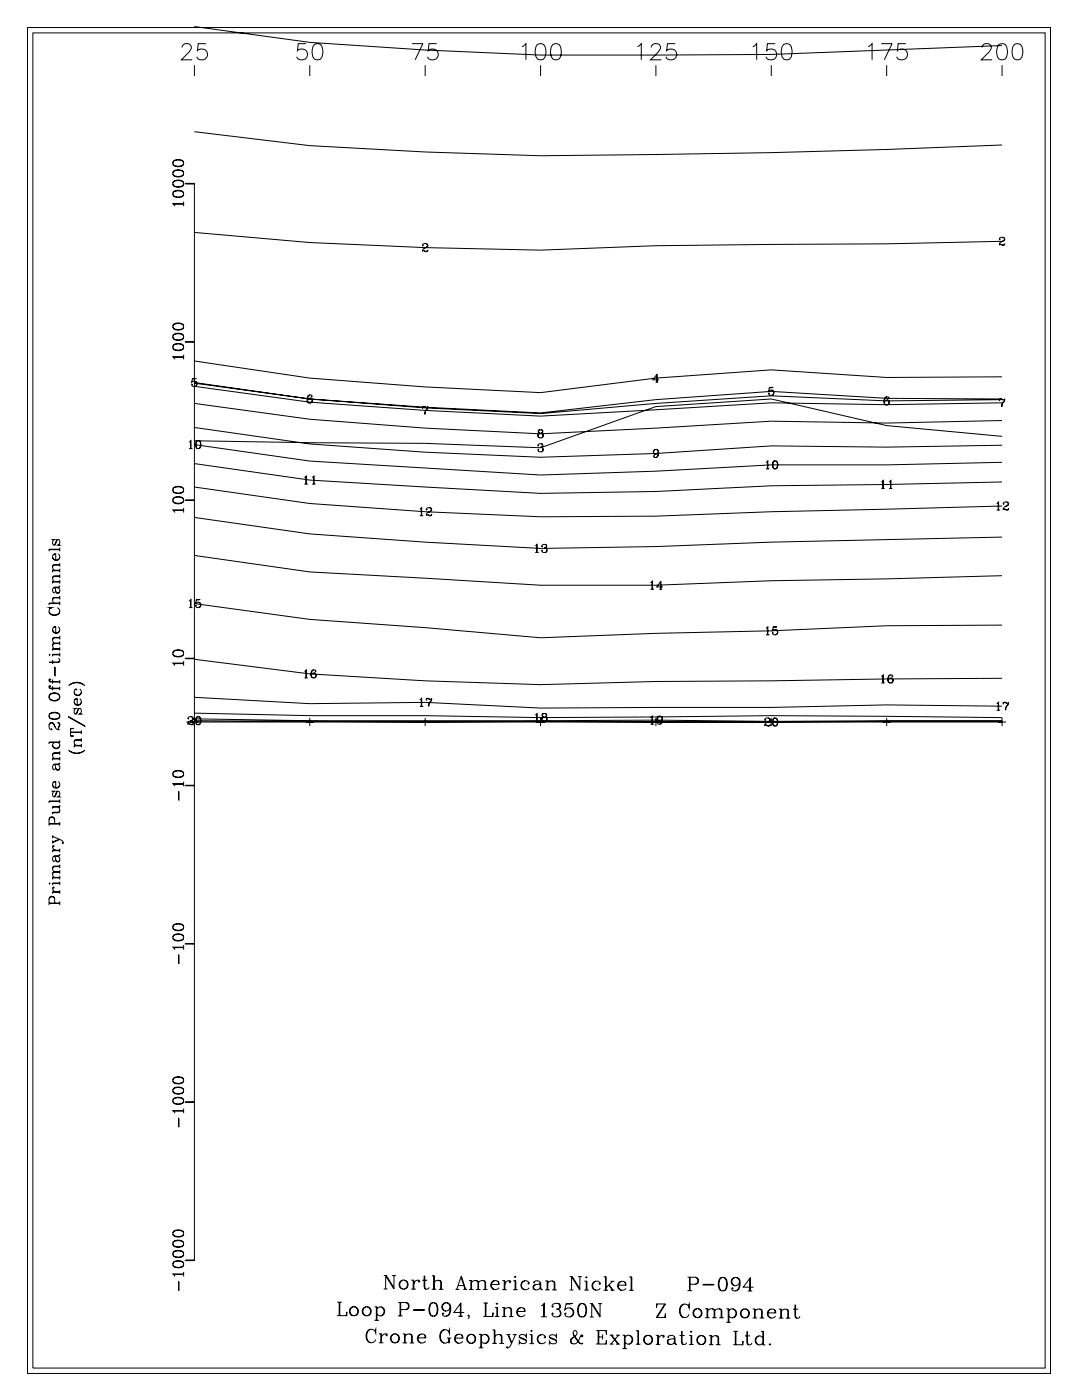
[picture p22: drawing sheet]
<svg xmlns="http://www.w3.org/2000/svg" width="215mm" height="279mm" viewBox="0 0 215 279" stroke-linecap="round" stroke-linejoin="round" font-family="sans-serif">
<g fill="none" stroke="#000" stroke-width=".2">
<path d="M5.5 5.5h203.9v268.3h-203.9zM6.6 6.6h201.7v266.1h-201.7zM36.3 9.5a.84 .84 0 0 1 .6-.8h.6a.79 .79 0 0 1 .5 1.2l-1.9 2h2.2M38.7 5.3l23 3.1 23 1.6 23 1 46-.1 46-1.8M38.7 13v2.1M41 8.7h-1.5l-.1 1.4a1.14 1.14 0 0 1 1.7 0 1.14 1.14 0 0 1-.2 1.7 1.14 1.14 0 0 1-1.7-.5M61 8.7h-1.6l-.1 1.4a1.14 1.14 0 0 1 1.7 0 1.14 1.14 0 0 1-.2 1.7 1.14 1.14 0 0 1-1.7-.5M61.7 13v2.1M62.7 8.9a1.03 1.03 0 0 1 1.5 .4 2.62 2.62 0 0 1-.3 2.5 1.05 1.05 0 0 1-1.6-.5 2.69 2.69 0 0 1 .4-2.4zM82.1 8.7h2.2l-1.6 3.2M84.7 13v2.1M87 8.7h-1.5l-.2 1.4a1.14 1.14 0 0 1 1.8 0 1.14 1.14 0 0 1-.2 1.7 1.14 1.14 0 0 1-1.7-.5"/>
<path d="M104.1 9.3l.7-.6v3.2M107.1 8.9a1.05 1.05 0 0 1 1.5 .4 2.65 2.65 0 0 1-.3 2.5 1.05 1.05 0 0 1-1.5-.5 2.71 2.71 0 0 1 .3-2.4zM107.7 13v2.1M110.2 8.9a1.05 1.05 0 0 1 1.5 .4 2.7 2.7 0 0 1-.3 2.5 1.04 1.04 0 0 1-1.5-.5 2.65 2.65 0 0 1 .3-2.4zM127 9.3l.8-.6v3.2M129.8 9.5a.81 .81 0 0 1 .6-.8h.6a.79 .79 0 0 1 .5 1.2l-1.9 2h2.2M130.7 13v2.1M134.6 8.7h-1.6l-.1 1.4a1.14 1.14 0 0 1 1.7 0 1.14 1.14 0 0 1-.2 1.7 1.14 1.14 0 0 1-1.7-.5M150 9.3l.8-.6v3.2M153.7 13v2.1M154.5 8.7h-1.5l-.2 1.4a1.13 1.13 0 0 1 1.7 0 1.13 1.13 0 0 1-.2 1.7 1.13 1.13 0 0 1-1.7-.5M156.2 8.9a1.05 1.05 0 0 1 1.5 .4 2.7 2.7 0 0 1-.3 2.5 1.05 1.05 0 0 1-1.5-.5 2.68 2.68 0 0 1 .3-2.4z"/>
<path d="M173 9.3l.8-.6v3.2M175.6 8.7h2.2l-1.6 3.2M176.7 13v2.1M180.5 8.7h-1.5l-.1 1.4a1.14 1.14 0 0 1 1.7 0 1.14 1.14 0 0 1-.2 1.7 1.14 1.14 0 0 1-1.7-.5M195.7 9.5a.81 .81 0 0 1 .6-.8h.6a.79 .79 0 0 1 .5 1.2l-1.8 2h2.1M199.1 8.9a1.05 1.05 0 0 1 1.5 .4 2.67 2.67 0 0 1-.3 2.5 1.05 1.05 0 0 1-1.5-.5 2.68 2.68 0 0 1 .3-2.4zM199.7 13v2.1M202.2 8.9a1.04 1.04 0 0 1 1.5 .4 2.62 2.62 0 0 1-.3 2.5 1.05 1.05 0 0 1-1.5-.5 2.68 2.68 0 0 1 .3-2.4zM34.5 38.8a.97 .97 0 0 0 1.2 .6l.5-.1a.66 .66 0 0 0 .4-.7 .66 .66 0 0 0-.4-.6 1.8 1.8 0 0 0-1.6 .2 .58 .58 0 0 0 .3 1 1.27 1.27 0 0 0 1.7-.4M34.5 38.5a1.36 1.36 0 0 1 2.1 0M34.5 36.7a1.16 1.16 0 0 0 1.7 .5 .65 .65 0 0 0 .4-.6 .65 .65 0 0 0-.4-.6 1.71 1.71 0 0 0-1.6 .2 .58 .58 0 0 0 .3 .9 1.27 1.27 0 0 0 1.7-.4M34.5 36.5a1.38 1.38 0 0 1 2.1 0"/>
<path d="M34.5 34.7a.96 .96 0 0 0 1.2 .6l.5-.1a.67 .67 0 0 0 .4-.6 .67 .67 0 0 0-.4-.7 1.8 1.8 0 0 0-1.6 .2 .58 .58 0 0 0 .3 1 1.26 1.26 0 0 0 1.7-.4M34.5 34.5a1.36 1.36 0 0 1 2.1 0M34.5 32.6a1.16 1.16 0 0 0 1.7 .5 .66 .66 0 0 0 .4-.6 .66 .66 0 0 0-.4-.6 1.71 1.71 0 0 0-1.6 .2 .58 .58 0 0 0 .3 .9 1.27 1.27 0 0 0 1.7-.4M34.5 32.4a1.36 1.36 0 0 1 2.1 0M36.9 36.6h1.8zM37.1 36.6h1.6v214.6h-1.6M38.7 26.3l23 2.7 23 1.3 23 .7a2344.8 2344.8 0 0 0 92-2.1M34.6 40.7h2M36.6 40.6h-2.1l.4 .5M36.6 40.2v.9M38.7 46.3l23 2 23 1.1 23 .5 23-.9 46-.4 23-.5M84.3 48.9h-.1a.55 .55 0 0 1 .6-.4 .55 .55 0 0 1 .5 .5l-.3 .3a.77 .77 0 0 0-.8 .9"/>
<path d="M84.9 48.5l.3 .4a.62 .62 0 0 1-.6 .6M85.3 49.9l-.3 .2-.8-.1M85.3 49.8l-.2 .4-.7-.3M199.2 47.6v.1a.55 .55 0 0 1 .5-.4 .55 .55 0 0 1 .5 .4l-.3 .4a.78 .78 0 0 0-.7 .8M199.9 47.3l.2 .1 .1 .3-.6 .5M200.2 48.7l-.2 .1-.8-.1M200.2 48.5l-.1 .4-.7-.2M34.5 69.3a1.16 1.16 0 0 0 1.7 .5 .65 .65 0 0 0 .4-.6 .65 .65 0 0 0-.4-.6 1.8 1.8 0 0 0-1.6 .2 .58 .58 0 0 0 .3 .9 1.26 1.26 0 0 0 1.7-.4M34.5 69.1a1.36 1.36 0 0 1 2.1 0M34.5 67.2a.97 .97 0 0 0 1.2 .6l.5-.1a.66 .66 0 0 0 .4-.6 .66 .66 0 0 0-.4-.6 1.72 1.72 0 0 0-1.6 .2 .58 .58 0 0 0 .3 .9 1.26 1.26 0 0 0 1.7-.4M34.5 67a1.38 1.38 0 0 1 2.1 0M34.5 65.2a1.16 1.16 0 0 0 1.7 .5 .65 .65 0 0 0 .4-.6 .65 .65 0 0 0-.4-.6 1.79 1.79 0 0 0-1.6 .2 .58 .58 0 0 0 .3 .9 1.26 1.26 0 0 0 1.7-.4"/>
<path d="M34.5 65a1.36 1.36 0 0 1 2.1 0M34.6 71.2h2M36.6 71.1h-2.1l.4 .5M36.6 70.7v.9M36.9 68.1l1.8 .1zM38.4 75.5l.7-.1h-.7l-.2 .8a.58 .58 0 0 1 .9-.2 .58 .58 0 0 1 0 .9 .58 .58 0 0 1-.9-.2l.1-.1v.1M38.7 72l23 3.4 23 1.7 23 1.2 23-2.9 23-1.7 23 1.5 23-.1M38.7 76.2l23 3.3 23 1.7 23 1.1 23-2.6 23-1.7 23 1.4 23 .1M38.7 76.4l23 3.1 23 1.8 23 1.1 23-2 23-1.5 23 1 23-.2M38.7 77l23 3.2 23 1.6 23 1.1 46-2.6 23 .4 23-.4M38.8 76l.2 .1a.56 .56 0 0 1 .2 .5 .56 .56 0 0 1-.4 .5M61.7 78.7a.97 .97 0 0 0 0 1.6"/>
<path d="M61.8 79.3l.2 .1a.51 .51 0 0 1 .2 .5 .51 .51 0 0 1-.4 .4M62.1 78.9v.2l.1-.2a.56 .56 0 0 0-.7-.1 .56 .56 0 0 0-.3 .6v.5a.52 .52 0 0 0 .6 .5 .52 .52 0 0 0 .4-.7 .52 .52 0 0 0-.7-.3l-.2 .4M130.6 76.2h.6M130.9 74.7v1.5M131.3 75.7h-1.2l.9-1.1v1.6M153.3 77.3l.8-.1h-.8l-.1 .8a.58 .58 0 0 1 .8-.2 .58 .58 0 0 1 0 .9 .58 .58 0 0 1-.8-.2l.1-.1v.1M153.8 77.7l.4 .5-.1 .4-.3 .2M176.7 79.1a.96 .96 0 0 0-.1 1.6M176.8 79.7l.4 .5-.1 .3-.3 .2M177.1 79.3v.2l.1-.2a.51 .51 0 0 0-.5-.2 .51 .51 0 0 0-.5 .4 .83 .83 0 0 0 .4 1.2 .5 .5 0 0 0 .6-.4 .5 .5 0 0 0-.4-.6 .5 .5 0 0 0-.6 .5M199.2 79.8l.2-.3 .5 .2 .3-.2v.4a1.29 1.29 0 0 0-.5 1.2M199.2 79.5v.4"/>
<path d="M199.2 79.6h.4l.3 .1M200.2 79.9a1.16 1.16 0 0 0-.6 1.2M34.5 99.8a1.16 1.16 0 0 0 1.7 .5 .66 .66 0 0 0 .4-.6 .66 .66 0 0 0-.4-.6 1.73 1.73 0 0 0-1.6 .2 .58 .58 0 0 0 .3 .9 1.26 1.26 0 0 0 1.7-.4M34.5 99.6a1.38 1.38 0 0 1 2.1 0M34.5 97.8a.97 .97 0 0 0 1.2 .6l.5-.1a.66 .66 0 0 0 .4-.6 .66 .66 0 0 0-.4-.7 1.8 1.8 0 0 0-1.6 .2 .58 .58 0 0 0 .3 1 1.26 1.26 0 0 0 1.7-.4M34.5 97.6a1.36 1.36 0 0 1 2.1 0M36.9 99.6l1.8 .1zM37.7 88.1l.4-.3v1.6M37.7 89.4h.7M38 87.9v1.5M38.7 80.4l23 3.2 23 1.7 23 1.2 23-1.2 23-1.3 23 .3 23-.5M38.7 85.2l23 3.3 23 1.6 23 1 23-.7 23-1.5 23 .2 23-.4"/>
<path d="M38.7 88.6l23 3.3 46 2.8 23-.8 23-1.2h23l23-.6M38.7 92.4l23 3.3 46 2.6 23-.3 23-1.2 23-.2 23-.5M38.7 97.1l23 3.3 23 1.6 23 1 23-.1 23-.9 46-1.1M39.4 87.8a.92 .92 0 0 0 0 1.6h.2a.93 .93 0 0 0 0-1.6h-.2a1.04 1.04 0 0 0 0 1.6M39.6 87.8a1.04 1.04 0 0 1 0 1.6M60.7 95.2l.4-.3v1.6M60.7 96.5h.7M61 95v1.5M62.2 95.2l.4-.3v1.6M62.2 96.5h.7M62.5 95v1.5M84.2 81.3l.2-.3 .6 .2 .3-.2-.1 .5a1.28 1.28 0 0 0-.5 1.1"/>
<path d="M84.2 81v.5M84.3 81.1h.3l.4 .1M85.2 81.5a1.15 1.15 0 0 0-.5 1.1M107.3 88.7v.2l-.1-.2 .1-.2a.6 .6 0 0 1 .9 .2l-.1 .4h-.5M107.6 85.7h-.3v.4a.54 .54 0 0 0 .9 0v-.2a.54 .54 0 0 0-.8-.2l-.1 .4 .3 .3M107.6 86.4l-.4 .3a.53 .53 0 0 0 .6 .6 .53 .53 0 0 0 .4-.8l-.3-.1M107.6 86.4l-.3 .3v.4l.3 .2M107.9 88.4l.2 .3v.2l-.2 .2 .1 .1a.45 .45 0 0 1 .3 .5 .45 .45 0 0 1-.4 .4l-.6-.1-.1-.3 .1-.1v.1M107.9 85.7l.2 .2v.2l-.2 .3M107.9 86.4l.3 .3-.1 .4-.2 .2M108.1 89.3l.1 .4-.3 .4M130.6 89.6l-.3 .4v.3l.3 .3"/>
<path d="M130.8 89.6a.97 .97 0 0 1-.1 1.6M131.2 90.1a.51 .51 0 0 1-.7 .4 .51 .51 0 0 1-.3-.7 .51 .51 0 0 1 .8-.1 .83 .83 0 0 1 .3 1 .83 .83 0 0 1-1 .4v-.3v.2M152.6 92.2l.4-.3v1.6M152.6 93.5h.7M153 91.9v1.6M154.4 91.9a.93 .93 0 0 0 0 1.6h.2a.93 .93 0 0 0 0-1.6h-.2a1.03 1.03 0 0 0 0 1.6M154.6 91.9a1.03 1.03 0 0 1 0 1.6M175.6 96.1l.4-.3v1.6M175.6 97.4h.7M175.9 95.8v1.6M177.2 96.1l.4-.3v1.6M177.2 97.4h.7"/>
<path d="M177.5 95.8v1.6M199.7 87l-23-2.2-23-5.3-23 1.5-23 8.2-23-.8-23-.2-23-.3M9.8 109.6h2.1M10.5 111.1a.75 .75 0 0 0 .7 .5 .75 .75 0 0 0 .7-.5M10.5 116h1.4M10.5 113.8h1.4M10.9 117.1l.3 1.1 .4 .1a.65 .65 0 0 0 0-1.2M11.1 117.8a.42 .42 0 0 0 .4 .4 .42 .42 0 0 0 .4-.4M11.1 110.5l-.5 .1M11.5 107.5l-.6 1.2h-.2l-.2-.3 .1-.7 .3-.2h-.4l.2 .1M11.6 110.4a.72 .72 0 0 1 .2 1.1 .72 .72 0 0 1-1.1 0 .72 .72 0 0 1 .2-1.1h.2v1.2M11.7 108.6l.2 .1h-.4l.4-.5v-.4l-.2-.3h-.3l-.6 1.2"/>
<path d="M11.9 119.1h-1.1a.65 .65 0 0 0 0 1.1M11.9 119.2h-1.1l-.3 .3M11.9 116.8l-.3 .2h-.7l-.3 .2-.1 .6 .3 .4-.1-.1M11.9 116.7l-.3 .4h-.9M11.9 114.8h-1.1a.64 .64 0 0 0 0 1.1M11.9 114.9h-1.1l-.3 .3M11.9 112.5h-1.1a.65 .65 0 0 0 0 1.2M11.9 112.6h-1.1l-.3 .3M11.9 109.2v.7M11.9 112.2v.7M11.9 113.4v.7M11.9 114.5v.7"/>
<path d="M11.9 115.6v.7M11.9 118.8v.7M11.9 119.9v.7M11.9 113.7h-1.4v.4M11.9 115.9h-1.4v.4M11.9 109.5h-2.1v.4M34.6 101.7h2M36.6 101.6h-2.1l.4 .6M36.6 101.2v1M37.7 119.8l.4-.3v1.6M38 119.6v1.5M38.7 103.1l23 3.3 23 1.7 23 1.2 23-.4 23-.8 46-1"/>
<path d="M38.7 110.7l23 3.3 46 2.6h23l23-.8 23-.4 23-.7M39.1 119.6l.8-.1h-.8l-.1 .8a.58 .58 0 0 1 .8-.2 .58 .58 0 0 1 0 .9 .58 .58 0 0 1-.8-.2l.1-.2v.2M83.7 101.5l.3-.3v1.6M83.7 102.8h.6M84 101.3v1.5M85 101.5v.2v-.1a.55 .55 0 0 1 .5-.4 .55 .55 0 0 1 .5 .5l-.3 .3a.79 .79 0 0 0-.7 .8M85.6 101.2l.4 .3a.6 .6 0 0 1-.7 .6M86 102.6l-.2 .1h-.8M86 102.4l-.1 .4-.7-.2M106.7 108.8l.3-.3v1.6M106.7 110.1h.6M107 108.6v1.5"/>
<path d="M108 108.8l.1 .1h-.1a.51 .51 0 0 1 .5-.4 .51 .51 0 0 1 .5 .5l-.1 .1-.5 .1M108.6 108.5a.39 .39 0 0 1 .2 .6l-.2 .1 .2 .1a.44 .44 0 0 1 .2 .5 .44 .44 0 0 1-.4 .3l-.5-.1-.1-.2v-.1v.1M108.9 109.4l.1 .4-.4 .3M129.6 116.1l.4-.3v1.7M129.6 117.5h.7M130 115.9v1.6M131.4 117.5h.6M131.6 116v1.5M132.1 117h-1.2l.8-1.2v1.7M198.6 100.4l.4-.3v1.6M198.6 101.7h.7M198.9 100.1v1.6"/>
<path d="M200 100.4v.1l-.1-.1a.55 .55 0 0 1 .6-.4 .55 .55 0 0 1 .5 .5l-.3 .3a.79 .79 0 0 0-.8 .9M200.6 100.1l.3 .1v.3l-.6 .5M201 101.4l-.2 .2-.9-.1M201 101.3l-.1 .4-.7-.3M9.8 139a1.11 1.11 0 0 0 1.1 .7 1.11 1.11 0 0 0 1-.9 1.11 1.11 0 0 0-1.1-.7 1.11 1.11 0 0 0-1 .9 1.24 1.24 0 0 0 2.1 0M9.8 138.8a1.24 1.24 0 0 1 2.1 0M9.8 137l.3 .2h1.8M9.8 135.6l.3 .2h1.8M9.8 130.5h.2l-.1 .1zM9.8 121.9a1.21 1.21 0 0 0 2.1 0M9.8 120.3h2.1M9.9 136.8l.1 .1 .1-.1h-.3l.1 .4 .2 .1h1.8"/>
<path d="M9.9 135.4h.2l-.1-.1-.2 .1 .1 .4 .2 .1h1.8M10.5 125.6a.75 .75 0 0 0 .7 .5 .75 .75 0 0 0 .7-.5M10.5 131.6v.8M10.5 135.4v.8M10.5 136.8v.8M10.5 130.5h1.4M10.5 129.4h1.4M10.9 133l.1 1.7zM11.1 125l-.5 .1M11.4 121.1a.79 .79 0 0 1 .5 .9 .79 .79 0 0 1-.8 .7 .94 .94 0 0 1-1-.2 .94 .94 0 0 1-.2-1.1l.2-.2-.3-.1h.6l-.3 .1M11.6 131.2a.43 .43 0 0 1 .2 .8l-2 .1M11.6 124.9a.71 .71 0 0 1 .2 1.1 .71 .71 0 0 1-1.1 0 .71 .71 0 0 1 .2-1.1h.2v1.2"/>
<path d="M11.9 131.8l-.4 .2h-1.7M11.9 128.2h-1.1a.65 .65 0 0 0 0 1.1M11.9 128.3h-1.1l-.3 .3M11.9 127.1h-1.1a.65 .65 0 0 0 0 1.1M11.9 127.2h-1.1l-.3 .3M11.9 126.7v.8M11.9 127.9v.7M11.9 129v.7M11.9 130.1v.7M11.9 135.5v.7M11.9 136.9v.7M11.9 129.3h-1.4v.4"/>
<path d="M11.9 130.4h-1.4v.4M11.9 120.2h-2.1v.4M13.7 136.7a2.2 2.2 0 0 1 3.2 0M13.9 136.5l.4-.2a2.62 2.62 0 0 1 2.4 .2M14.8 140a.75 .75 0 0 0 .7 .5 .75 .75 0 0 0 .7-.5M14.8 138a.75 .75 0 0 0 .7 .6 .75 .75 0 0 0 .7-.6M15.4 139.4l-.5 .1M15.9 139.3a.71 .71 0 0 1 .2 1 .71 .71 0 0 1-1.1 0 .71 .71 0 0 1 .2-1h.2v1.2M15.9 137.3a.72 .72 0 0 1 .2 1.1 .72 .72 0 0 1-1.1 0 .72 .72 0 0 1 .2-1.1v.2l-.1-.1M34.5 130.3a.97 .97 0 0 0 1.2 .6l.5-.1a.66 .66 0 0 0 .4-.6 .66 .66 0 0 0-.4-.6 1.72 1.72 0 0 0-1.6 .2 .58 .58 0 0 0 .3 .9 1.26 1.26 0 0 0 1.7-.4M34.5 130.1a1.38 1.38 0 0 1 2.1 0M34.6 132.3h2"/>
<path d="M36.6 132.2h-2.1l.4 .5M36.6 131.8v.9M36.9 131.2l1.8 .1zM37.7 121.1h.7M38.7 120.3l23 3.2 23 1.6 23 2 23-.9 23-.5 23-1 23-.1M38.7 131.4l23 2.9 23 1.4 23 .8 23-.7 69-.6M38.7 139l23 1.3 23-.3 23 1.1 46-.1 23-.5 23 .3M39.6 120l.4 .5-.1 .4-.3 .2M60.7 133.8l.4-.3v1.6M60.7 135.1h.7M61 133.6v1.5M62.5 133.5a.96 .96 0 0 0-.1 1.6"/>
<path d="M62.6 134.1l.4 .5-.1 .3-.3 .2M62.9 133.7v.2l.1-.2a.56 .56 0 0 0-.7-.1 .56 .56 0 0 0-.3 .6v.5a.52 .52 0 0 0 .5 .5 .52 .52 0 0 0 .5-.7 .52 .52 0 0 0-.7-.3l-.3 .4M83.7 139.5l.3-.3v1.6M84 139.3v1.5M85 139.5l.2-.3 .5 .2 .3-.2v.5a1.3 1.3 0 0 0-.5 1.1M85 139.2v.5M85 139.4l.3-.1 .4 .1M86 139.7a1.14 1.14 0 0 0-.6 1.1M152.6 125.2l.4-.3v1.6M152.6 126.5h.7M153 125v1.5M154.1 125l.8-.1h-.8l-.2 .8a.58 .58 0 0 1 .9-.2 .58 .58 0 0 1 0 .9 .58 .58 0 0 1-.9-.2l.1-.1v.1"/>
<path d="M154.6 125.5h.1a.56 .56 0 0 1 .2 .6 .56 .56 0 0 1-.3 .4M175.6 134.8l.4-.3v1.6M175.6 136.1h.7M175.9 134.6v1.5M177.5 134.5a.97 .97 0 0 0-.1 1.6M177.6 135.1l.3 .5v.3l-.3 .2M177.9 134.7v.2v-.2a.56 .56 0 0 0-.6-.1 .56 .56 0 0 0-.4 .6v.5a.52 .52 0 0 0 .6 .5 .52 .52 0 0 0 .5-.7 .52 .52 0 0 0-.8-.3l-.2 .4M199.9 140v.4M9.8 144.5l.1-.2a.48 .48 0 0 1 .7-.1l.4 .7M9.8 142.8a.96 .96 0 0 0 1.2 .6l.5-.1a.66 .66 0 0 0 .4-.6 .66 .66 0 0 0-.4-.6 1.74 1.74 0 0 0-1.6 .2 .57 .57 0 0 0 .3 .9 1.27 1.27 0 0 0 1.7-.4M9.8 142.6a1.38 1.38 0 0 1 2.1 0M9.8 159.8h2.1"/>
<path d="M10.2 145.3l.1-.1v.2a.73 .73 0 0 1-.6-.7 .73 .73 0 0 1 .7-.7l.4 .4a1.06 1.06 0 0 0 1.1 1M10.5 156.5a.75 .75 0 0 0 .7 .5 .75 .75 0 0 0 .7-.5M10.5 148.6a.75 .75 0 0 0 .7 .5 .75 .75 0 0 0 .7-.5M10.5 151.3h1.4M10.8 148a.68 .68 0 0 0-.1 1 .68 .68 0 0 0 1 0 .68 .68 0 0 0-.1-1M10.9 152.4l.3 1 .4 .1a.65 .65 0 0 0 0-1.1M11.1 155.9l-.5 .1M11.1 153.1a.42 .42 0 0 0 .4 .3 .42 .42 0 0 0 .4-.3M11.4 144l.5 .2v.4l-.3 .5M11.5 157.7l-.6 1.1h-.2l-.2-.3 .1-.6 .3-.2h-.4l.2 .1M11.6 155.8a.72 .72 0 0 1 .2 1.1 .72 .72 0 0 1-1.1 0 .72 .72 0 0 1 .2-1.1h.2v1.2M11.6 144l.2 .3-.2 .8 .1 .3"/>
<path d="M11.7 158.7l.2 .1h-.4l.4-.4v-.4l-.2-.3h-.3l-.6 1.1M11.9 152.1l-.3 .2-.9 .1-.2 .3v.4l.3 .3-.1-.1M11.9 152l-.1 .3-.2 .1h-.9M11.9 150h-1.1a.66 .66 0 0 0 0 1.2M11.9 150.1h-1.1l-.3 .4M11.9 147.6v.4h-2.1M11.9 149.7v.8M11.9 150.9v.7M11.9 159.3v.8M11.9 151.2h-1.4v.4M11.9 159.7h-2.1v.4M11.9 147.9h-2.1v.4"/>
<path d="M13.7 149.5a2.2 2.2 0 0 0 3.2 0M13.7 142.8l3.2 2zM13.9 149.7l.4 .2a2.66 2.66 0 0 0 2.4-.2M14.1 145.3l.6-.1h-.6v1.5h.6l-.6-.1M14.1 146h2.1M14.1 145.9h2.1M14.8 148.7h1.4M15.8 141.2l-.6 1.1h-.2l-.2-.3 .1-.6 .3-.2h-.4l.2 .1M16 142.2l.2 .1h-.4l.4-.4v-.4l-.2-.3h-.3l-.6 1.1M16.2 147.4h-1.1a.65 .65 0 0 0 0 1.2M16.2 147.5h-1.1l-.3 .4M16.2 148.6h-1.4v.4"/>
<path d="M16.2 145.6v.7M16.2 147.1v.8M16.2 148.3v.7M34.5 154.4a.96 .96 0 0 0 1.2 .6l.5-.1a.66 .66 0 0 0 .4-.6 .66 .66 0 0 0-.4-.6 1.74 1.74 0 0 0-1.6 .2 .57 .57 0 0 0 .3 .9 1.27 1.27 0 0 0 1.7-.4M34.5 154.2a1.38 1.38 0 0 1 2.1 0M34.6 156.3h2M35.6 157.8l.1 1.7zM36.6 156.2h-2.1l.4 .5M36.6 155.8v.9M36.9 156.5l1.8 .1zM37.1 143.9h2.5M37.5 143.2v.1l-.1-.1a.55 .55 0 0 1 .6-.4 .55 .55 0 0 1 .5 .5l-.3 .3a.78 .78 0 0 0-.8 .9"/>
<path d="M38.1 142.9l.3 .1v.3l-.6 .5M38.5 144.2l-.2 .2-.9-.1M38.5 144.1l-.1 .4-.7-.3M38.7 143.9h161M38.7 142.1l23 .5h23l23 .4 46-.4 46 .4M38.7 143.3l23 .4 69-.2 23 .3 46-.1M38.7 143.7l46 .2 23-.1 23 .1 69-.1M38.7 143.1v1.6M39.4 142.9a.92 .92 0 0 0 0 1.6h.2a.93 .93 0 0 0 0-1.6h-.2a1.04 1.04 0 0 0 0 1.6M39.6 142.9a1.04 1.04 0 0 1 0 1.6M60.9 143.9h1.7M61.7 143.1v1.6"/>
<path d="M83.7 140.8h.6M83.9 143.9h1.7M84.7 143.1v1.6M106.7 142.5l.3-.3v1.6M106.7 143.8h.6M106.9 143.9h1.6M107 142.3v1.5M107.7 143.1v1.6M108.3 142.2l-.2 .1-.1 .4a.56 .56 0 0 0 1 0v-.2a.56 .56 0 0 0-.8-.2l-.1 .4 .2 .2M108.3 142.9l-.3 .3a.53 .53 0 0 0 .6 .6 .53 .53 0 0 0 .3-.8l-.3-.1M108.3 142.9l-.3 .3v.3l.3 .3M108.6 142.2l.3 .3-.1 .3-.2 .1"/>
<path d="M108.6 142.9l.4 .3-.1 .5-.3 .1M129.6 143l.4-.3v1.6M129.6 144.3h.7M129.9 143.9h1.6M130 142.8v1.5M130.7 143.1v1.6M131.4 142.7l-.4 .5 .1 .3 .3 .2M131.6 142.7a.96 .96 0 0 1-.1 1.6M132 143.3a.51 .51 0 0 1-.7 .4 .51 .51 0 0 1-.3-.8 .51 .51 0 0 1 .8-.1 .82 .82 0 0 1 .2 1 .82 .82 0 0 1-.9 .5v-.3v.1M152.5 143.4v.2l-.1-.1a.55 .55 0 0 1 .6-.4 .55 .55 0 0 1 .5 .5l-.3 .3a.79 .79 0 0 0-.8 .8M152.9 143.9h1.6M153.1 143.1l.3 .3a.6 .6 0 0 1-.6 .6"/>
<path d="M153.5 144.5l-.2 .1h-.9M153.5 144.3l-.2 .4-.7-.2M153.7 143.1v1.6M154.4 143.1a.92 .92 0 0 0 0 1.6h.2a.93 .93 0 0 0 0-1.6h-.2a1.02 1.02 0 0 0 0 1.6M154.6 143.1a1.02 1.02 0 0 1 0 1.6M175.9 143.9h1.6M176.7 143.1v1.6M198.6 140.3l.4-.3v1.6M198.6 141.6h.7M198.9 143.9h1.6M198.9 140v1.6M199.7 143.1v1.6"/>
<path d="M199.9 140.3l.3-.3 .5 .2 .3-.2-.1 .4-.4 .8v.4M200 140.1l.3-.1 .4 .2M200.9 140.4a1.15 1.15 0 0 0-.5 1.2M9.8 179.2a.58 .58 0 0 1 .5-.5 .58 .58 0 0 1 .6 .5M9.8 163.3a.58 .58 0 0 1 .5-.4 .58 .58 0 0 1 .6 .4M9.8 180h2.1M9.8 164.2h2.1M9.9 176v.2l-.1-.1zM10.5 166.7l1.4 .6a.85 .85 0 0 1 .7 .7l-.1 .1v-.2M10.5 177.8h1.4M10.5 166.5v.6M10.5 167.5v.6"/>
<path d="M10.5 176.1h1.4M10.5 175h1.4M10.5 169.6h1.4M10.6 176.9l.1 .1 .1-.1-.2-.1a.58 .58 0 0 0 0 .6 .58 .58 0 0 0 .5 .3M10.6 168.6h.2l-.2-.1a.59 .59 0 0 0 0 .7 .59 .59 0 0 0 .5 .3M10.9 180v-.8a.56 .56 0 0 0-.6-.6 .56 .56 0 0 0-.5 .6v1.2M10.9 170.7l.3 1 .4 .1a.65 .65 0 0 0 0-1.1M10.9 164.2l-.1-1.2a.57 .57 0 0 0-.6-.2 .57 .57 0 0 0-.4 .5v1.3M11.1 171.4a.42 .42 0 0 0 .4 .3 .42 .42 0 0 0 .4-.3M11.6 160.9a.67 .67 0 0 1 0 1.1h-1.1M11.7 167.3l-1.2 .5M11.9 173.8h-1.1a.66 .66 0 0 0 0 1.1"/>
<path d="M11.9 173.9h-1.1l-.3 .3M11.9 172.6h-1.1a.65 .65 0 0 0 0 1.2M11.9 172.7h-1.1l-.3 .3M11.9 170.4l-.3 .2-.9 .1a.69 .69 0 0 0-.1 .9l.2 .1-.1-.1M11.9 170.3l-.1 .3-.2 .1h-.9M11.9 161.6l-.3 .3h-1.1v.4M11.9 160.5v.4h-1.4M11.9 163.8v.8M11.9 169.2v.7M11.9 172.3v.7M11.9 173.4v.8M11.9 174.6v.7"/>
<path d="M11.9 175.7v.7M11.9 177.4v.7M11.9 179.7v.7M11.9 177.7h-1.4v.4M11.9 160.8h-1.4v.4M11.9 169.5h-1.4v.4M11.9 174.9h-1.4v.4M11.9 176h-1.4v.4M11.9 167.3l-1.4 .6M9.8 180.1h2.1M34.5 186.9a1.15 1.15 0 0 0 1.7 .6 .66 .66 0 0 0 .4-.7 .66 .66 0 0 0-.4-.6 1.73 1.73 0 0 0-1.6 .2 .58 .58 0 0 0 .3 1 1.25 1.25 0 0 0 1.7-.5M34.5 186.7a1.38 1.38 0 0 1 2.1 0"/>
<path d="M34.5 184.9a.96 .96 0 0 0 1.2 .6l.5-.1a.67 .67 0 0 0 .4-.6 .67 .67 0 0 0-.4-.6 1.82 1.82 0 0 0-1.6 .2 .58 .58 0 0 0 .3 .9 1.27 1.27 0 0 0 1.7-.4M34.5 184.7a1.36 1.36 0 0 1 2.1 0M34.6 188.9h2M35.6 190.3l.1 1.8zM36.6 188.8h-2.1l.4 .5M36.6 188.4v.9M36.9 188.1l1.8 .1zM34.5 219.5a1.16 1.16 0 0 0 1.7 .5 .66 .66 0 0 0 .4-.6 .66 .66 0 0 0-.4-.6 1.82 1.82 0 0 0-1.6 .2 .58 .58 0 0 0 .3 .9 1.27 1.27 0 0 0 1.7-.4M34.5 219.3a1.36 1.36 0 0 1 2.1 0M34.5 217.5a.96 .96 0 0 0 1.2 .6l.5-.1a.66 .66 0 0 0 .4-.6 .66 .66 0 0 0-.4-.6 1.73 1.73 0 0 0-1.6 .2 .57 .57 0 0 0 .3 .9 1.27 1.27 0 0 0 1.7-.4M34.5 217.3a1.38 1.38 0 0 1 2.1 0M34.5 215.4a1.16 1.16 0 0 0 1.7 .5 .66 .66 0 0 0 .4-.6 .66 .66 0 0 0-.4-.6 1.82 1.82 0 0 0-1.6 .2 .58 .58 0 0 0 .3 .9 1.27 1.27 0 0 0 1.7-.4"/>
<path d="M34.5 215.2a1.36 1.36 0 0 1 2.1 0M36.9 219.6l1.8 .1zM34.6 221.5h2M35.6 222.9l.1 1.7zM36.6 221.4h-2.1l.4 .5M36.6 220.9v1M34.5 252.1a.96 .96 0 0 0 1.2 .6l.5-.1a.67 .67 0 0 0 .4-.6 .67 .67 0 0 0-.4-.6 1.79 1.79 0 0 0-1.6 .2 .58 .58 0 0 0 .3 .9 1.27 1.27 0 0 0 1.7-.4M34.5 251.9a1.36 1.36 0 0 1 2.1 0M34.5 250a1.15 1.15 0 0 0 1.7 .6 .66 .66 0 0 0 .4-.7 .66 .66 0 0 0-.4-.6 1.71 1.71 0 0 0-1.6 .2 .58 .58 0 0 0 .3 1 1.25 1.25 0 0 0 1.7-.5M34.5 249.8a1.38 1.38 0 0 1 2.1 0M34.5 248a.96 .96 0 0 0 1.2 .6l.5-.1a.67 .67 0 0 0 .4-.6 .67 .67 0 0 0-.4-.6 1.82 1.82 0 0 0-1.6 .2 .58 .58 0 0 0 .3 .9 1.27 1.27 0 0 0 1.7-.4M34.5 247.8a1.36 1.36 0 0 1 2.1 0"/>
<path d="M34.5 246a1.16 1.16 0 0 0 1.7 .5 .66 .66 0 0 0 .4-.6 .66 .66 0 0 0-.4-.7 1.71 1.71 0 0 0-1.6 .2 .58 .58 0 0 0 .3 1 1.27 1.27 0 0 0 1.7-.4M34.5 245.7a1.38 1.38 0 0 1 2.1 0M34.6 254h2M35.6 255.5l.1 1.7zM36.6 253.9h-2.1l.4 .5M36.6 253.5v.9M36.9 251.2l1.8 .1zM67.2 259.5h.9M67.6 259.5v2.7M67.7 259.5v2.7M76.5 256.9h.7M76.5 254.2h.5l1.5 2.5"/>
<path d="M76.9 254.2l-.1 2.7M78.1 254.2h.8M78.5 254.2v2.7l-1.5-2.4M79.4 259.6h1.5a.7 .7 0 0 1 .7 .7 .7 .7 0 0 1-.7 .7h-1M79.7 259.6v2.7M79.9 259.6v2.7M80.3 255.1a.91 .91 0 0 0-.6 1.4 .91 .91 0 0 0 1.5 0 .91 .91 0 0 0-.6-1.4 .92 .92 0 0 0-.9 .8 .92 .92 0 0 0 .6 1M80.6 255.1a.94 .94 0 0 1 .6 .9 .94 .94 0 0 1-.7 .9M80.9 259.6a.73 .73 0 0 1 .5 .7 .73 .73 0 0 1-.5 .7M82 257h.9M82 255.2h.5v1.8M82.4 255.2l-.1 1.8"/>
<path d="M83.5 255.3l-.1 .1 .1 .2 .1-.3a.73 .73 0 0 0-.7 0 .73 .73 0 0 0-.4 .6M84.1 255.2h1.1M84.5 254.3v2.1l.1 .4a.55 .55 0 0 0 .9-.2M84.7 254.3l-.1 2.1 .3 .6M86 257h.9M86.1 254.3h.5v2.7M86.3 259.7a1.23 1.23 0 0 0-.8 1.5l.1 .6a.83 .83 0 0 0 .8 .5 .83 .83 0 0 0 .7-.5 2.26 2.26 0 0 0-.2-2 .73 .73 0 0 0-1.2 .4 1.59 1.59 0 0 0 .5 2.1M86.4 254.3v2.7M86.5 259.7l.3 .1a2.08 2.08 0 0 1 0 2.4l-.3 .1M86.6 255.6a.84 .84 0 0 1 1.4 0v1.4M87.5 257h.9M87.5 255.2l.3 .4v1.4"/>
<path d="M88.8 259.7a.86 .86 0 0 0-.6 .8 .86 .86 0 0 0 .6 .8M89.1 259.7l.2 .1a1.71 1.71 0 0 1-.4 2.5M90.8 257h.7M91 257l.9-2.7 .9 2.7M91.3 256.2h1.1M91.7 259.9v2.5M91.9 254.7l.8 2.3M92.3 257h.8M93.5 257h.9M93.5 255.2h.5v1.8M93.8 255.2v1.8M94 255.6a.84 .84 0 0 1 1.4 0v1.4"/>
<path d="M94.9 257h.9M94.9 255.2l.4 .4v1.4M95.4 255.6a.83 .83 0 0 1 1.4 0v1.4M96.3 257h.9M96.3 255.2l.4 .4-.1 1.4M96.3 259.7h.9M96.7 259.7v2.7M96.9 259.7l-.1 2.7M97.9 256h1.6a.88 .88 0 0 0-1.4-.6 .88 .88 0 0 0 .1 1.5 .98 .98 0 0 0 1.3-.2M98.6 255.3a.94 .94 0 0 0-.7 .8 .94 .94 0 0 0 .7 .9M98.9 259.8l.1-.1 .2 .2-.2 .1zM99.2 255.4l.1 .6"/>
<path d="M100.1 257l.9 .1M100.1 255.3h.5v1.7M100.5 255.3v1.7M101.6 255.4l-.1 .1 .1 .2 .2-.3a.74 .74 0 0 0-.8 0 .74 .74 0 0 0-.4 .6M102.3 257.1h.9M102.3 255.3h.5v1.8M102.7 254.4l.1 .1-.1 .1-.2-.1zM102.7 255.3v1.8M104.6 255.3a.94 .94 0 0 0-.7 .9 .94 .94 0 0 0 .7 .9M105.4 255.7l-.2 .1 .2 .1 .1-.1a.9 .9 0 0 0-1.4-.3 .9 .9 0 0 0 0 1.4 .9 .9 0 0 0 1.4-.2M106.5 255.6l-.1 .1 .4-.4h.5l.3 .3 .2 .2v.9l.2 .4M106.7 256.1a.54 .54 0 0 0-.3 .5 .54 .54 0 0 0 .3 .5"/>
<path d="M107.6 255.6v1.1l.2 .3 .4 .1M107.6 255.8l-1.2 .4-.2 .5a.81 .81 0 0 0 1.4 0M108.4 259.9l-.1 2.6M108.7 257.1h.9M108.7 255.3h.5v1.8M109.1 255.3l-.1 1.8M109.2 255.7a.83 .83 0 0 1 1.4 0v1.4M110.1 257.1h.9M110.1 255.3l.4 .4-.1 1.4M111.2 259.8l.4 .4-.2 .6-.2 .1a.78 .78 0 0 1 .6 .8 .78 .78 0 0 1-.6 .8l-.9-.2-.3-.3 .1-.3 .2 .1-.2 .2M112.8 259.9l1.3-.1h-1.3l-.2 1.3a.96 .96 0 0 1 1.4-.3 .96 .96 0 0 1 .1 1.4 .96 .96 0 0 1-1.4 0l-.1-.2 .1-.3 .1 .1-.1 .2M113.5 257.1h.8"/>
<path d="M113.5 254.4h.5l1.6 2.5M113.9 254.4v2.7M115.2 254.5h.8M115.6 254.5v2.6l-1.6-2.4M115.9 259.8a1.25 1.25 0 0 0-.8 1.6l.1 .6a.83 .83 0 0 0 .8 .5 .83 .83 0 0 0 .8-.5 2.22 2.22 0 0 0-.3-2 .71 .71 0 0 0-1.1 .3 1.58 1.58 0 0 0 .5 2.2M116.1 259.8l.3 .2a2.09 2.09 0 0 1 0 2.4l-.3 .1M116.5 257.1h.8M116.5 255.4h.5v1.7M116.7 254.6l.2-.1 .1 .1-.1 .1zM116.8 255.4v1.7M117.5 259.8h.6l1.5 2.5M117.9 259.8v2.7"/>
<path d="M118.8 255.4a.94 .94 0 0 0-.7 .9 .94 .94 0 0 0 .7 .9M119.2 259.8h.8M119.5 255.7l-.1 .2 .1 .1 .2-.1a.9 .9 0 0 0-1.4-.3 .9 .9 0 0 0 0 1.4 .9 .9 0 0 0 1.3-.2M119.6 259.8v2.7l-1.5-2.4M120.3 257.2h.9M120.3 254.5h.5v2.7M120.7 254.5v2.7M121.3 256.1l.8 1.1M121.4 256.1l.8 1.1M121.7 257.2h.8M121.7 255.4h.8M122.1 255.4l-1.3 1.2"/>
<path d="M123.2 256.2h1.6a.88 .88 0 0 0-1.4-.7 .88 .88 0 0 0 .1 1.5 .96 .96 0 0 0 1.3-.2M123.9 255.4a.94 .94 0 0 0-.7 .9 .94 .94 0 0 0 .7 .9M124.5 255.5l.1 .7M125.4 257.2h.9M125.4 254.5h.5v2.7M125.8 254.5v2.7M131 259.9l-.2 .8v-.8h1.8l-1.6 2.7M132.5 259.9l-1.7 2.7h1.8v-.8l-.1 .8M136.3 259.9a1.52 1.52 0 0 0 0 2.7M137 257.3h.9M137 254.6h1.6a.7 .7 0 0 1 .6 .7 .7 .7 0 0 1-.6 .7h-1.1M137.4 254.6v2.7"/>
<path d="M137.5 254.6v2.7M138.6 254.6a.73 .73 0 0 1 .5 .7 .73 .73 0 0 1-.5 .7M140.1 256h2.2v.1h-2.2zM143.9 254.6a1.23 1.23 0 0 0-.7 1.5l.1 .7a.83 .83 0 0 0 .7 .5 .83 .83 0 0 0 .8-.5 2.27 2.27 0 0 0-.2-2.1 .73 .73 0 0 0-1.2 .4 1.59 1.59 0 0 0 .5 2.2M144.2 254.6l.2 .1a2.08 2.08 0 0 1 0 2.5l-.2 .1M146.5 254.6a.86 .86 0 0 0-.7 .8 .86 .86 0 0 0 .7 .9M146.7 254.6l.3 .2a1.71 1.71 0 0 1-.4 2.5M147.4 255.5a.84 .84 0 0 1-1 .8 .84 .84 0 0 1-.7-1 .84 .84 0 0 1 1-.7l.4 .2a1.83 1.83 0 0 1-.1 2.4 .72 .72 0 0 1-1.2-.3l.2-.2 .1 .1-.1 .1M149 257.3h.9M149.4 254.9v2.4M150.2 256.6h-2.1l1.4-2v2.7M67.2 262.2h1.9v-.7l-.1 .7"/>
<path d="M70.4 260.5a.91 .91 0 0 0-.6 1.3 .91 .91 0 0 0 1.5 0 .91 .91 0 0 0-.6-1.3 .92 .92 0 0 0-.9 .7 .92 .92 0 0 0 .6 1.1M70.7 260.5a.95 .95 0 0 1 .6 .9 .95 .95 0 0 1-.6 .9M73 260.5a.91 .91 0 0 0-.7 1.4 .91 .91 0 0 0 1.6 0 .91 .91 0 0 0-.7-1.4 .92 .92 0 0 0-.9 .8 .92 .92 0 0 0 .7 1M73.2 260.5a.95 .95 0 0 1 .7 .9 .95 .95 0 0 1-.7 .9M73.9 264.9a1.53 1.53 0 0 0-.1 2.7M74.6 263.2h.9M74.6 260.5h.5v2.7M74.8 265.3l.1 .4v-.7l-.1 .3a1 1 0 0 0-1.2-.3 1 1 0 0 0-.6 1 1.18 1.18 0 0 0 .2 1.2 1.18 1.18 0 0 0 1.3 .3l.4-.5M75 260.5v2.7M75.1 260.9a.86 .86 0 0 1 1.3-.2 .86 .86 0 0 1 0 1.3 .86 .86 0 0 1-1.3-.1M75.5 267.6h.9M75.5 265.9h.5v1.7"/>
<path d="M75.9 260.5a.94 .94 0 0 1 .6 .9 .94 .94 0 0 1-.6 .9M75.9 265.9v1.7M77.1 266l-.2 .1 .2 .1 .1-.2a.73 .73 0 0 0-.8-.1 .73 .73 0 0 0-.4 .7M78.6 265.9a.91 .91 0 0 0-.6 1.4 .91 .91 0 0 0 1.5 0 .91 .91 0 0 0-.7-1.4 .92 .92 0 0 0-.9 .7 .92 .92 0 0 0 .7 1.1M78.8 265.9a.95 .95 0 0 1 .7 .9 .95 .95 0 0 1-.7 .9M79.3 262.3h.9M80.2 267.7h.9M80.2 265.9h.6l-.1 1.8M80.6 265.9v1.8M80.8 266.3a.84 .84 0 0 1 1.4 0v1.4M81.6 267.7h.9M81.7 265.9l.3 .4v1.4"/>
<path d="M82.4 261h2.2v.2h-2.2zM83.3 266.7h1.5a.88 .88 0 0 0-1.3-.6 .88 .88 0 0 0 .1 1.5 .96 .96 0 0 0 1.2-.3M84 265.9a.94 .94 0 0 0-.7 .9 .94 .94 0 0 0 .6 .9M84.6 266l.1 .7M88.6 265a1.52 1.52 0 0 0-.1 2.7M89.1 266.7h.9M89.4 266.7v1M89.4 265.4l.2 .4v-.8l-.2 .4a1 1 0 0 0-1.1-.3 1 1 0 0 0-.6 1 1.18 1.18 0 0 0 .2 1.2 1.18 1.18 0 0 0 1.3 .3l.2-.3M89.6 266.7v1M89.7 260.6a.84 .84 0 0 1-1 .7 .84 .84 0 0 1-.7-1 .84 .84 0 0 1 1.1-.6l.3 .1a1.84 1.84 0 0 1-.1 2.4 .73 .73 0 0 1-1.1-.2l.1-.3 .1 .1-.1 .2M90.7 266.7h1.5a.88 .88 0 0 0-1.3-.6 .88 .88 0 0 0 .1 1.5 .94 .94 0 0 0 1.2-.3M91.3 262.4h.9"/>
<path d="M91.4 265.9a.94 .94 0 0 0-.7 .9 .94 .94 0 0 0 .6 .9M92 266.1l.1 .6M92.5 261.6h-2l1.4-1.9v2.7M93.4 262.4l-.1-.1 .1-.2a.48 .48 0 0 1-.1 .8M93.8 266a.91 .91 0 0 0-.6 1.3 .91 .91 0 0 0 1.5 0 .91 .91 0 0 0-.7-1.3 .92 .92 0 0 0-.9 .7 .92 .92 0 0 0 .7 1M94 266a.95 .95 0 0 1 .7 .9 .95 .95 0 0 1-.7 .8M95.4 268.6h.9M95.4 266h.6l-.1 2.6M95.8 266v2.6M96 266.4a.85 .85 0 0 1 1.2-.2 .85 .85 0 0 1 0 1.3 .85 .85 0 0 1-1.3-.1M96.3 262.4h1.9l.1-.8-.2 .8M96.7 266a.94 .94 0 0 1 .7 .9 .94 .94 0 0 1-.7 .9"/>
<path d="M98.1 267.8h.9M98.1 265.1h.5v2.7M98.5 265.1v2.7M98.6 262.4h.9M98.6 266.4a.84 .84 0 0 1 1.4 0v1.4M98.6 260.6h.6l-.1 1.8M99 260.6v1.8M99.5 267.8h.9M99.5 266l.4 .4v1.4M100 262.4h.9M100 260.6h.6v1.8M100.4 260.6v1.8"/>
<path d="M100.6 261a.84 .84 0 0 1 1.4 0l-.1 1.4M100.9 266h.8M101.2 266l.7 1.8M101.3 266l.7 1.5M101.4 262.4h.9M101.5 260.6l.3 .4v1.4M102.2 266h.8M102.7 266l-.8 1.8a1.04 1.04 0 0 1-.8 .9l-.2-.1 .2-.2 .1 .2M103.1 261.4h1.5a.88 .88 0 0 0-1.3-.6 .88 .88 0 0 0 .1 1.5 .97 .97 0 0 0 1.2-.2M103.5 266.4l1.4 .8v.4l-.4 .2h-.5l-.5-.5v.5l.1-.3M103.8 260.6a.94 .94 0 0 0-.7 .9 .94 .94 0 0 0 .6 .9M104.4 260.8l.1 .6"/>
<path d="M104.8 266.3l.1-.3v.5l-.3-.4-.7-.1-.4 .3v.2l1.4 .8M105.5 267.8h.9M105.5 266h.5v1.8M105.9 266v1.8M105.9 265.1l.2 .2-.2 .1-.1-.1zM107.8 262.5h1.2M107.8 260.3l.7-.5v2.7M107.8 266a.94 .94 0 0 0-.6 .9 .94 .94 0 0 0 .6 .9M108.6 266.4l-.1 .1 .1 .2 .1-.1a.9 .9 0 0 0-1.3-.3 .9 .9 0 0 0 0 1.4 .9 .9 0 0 0 1.3-.3M109.5 266.4l1.4 .8v.4l-.4 .2h-.5l-.5-.5v.5l.1-.2M110.1 260.3l.2 .1-.2 .2-.1-.3 .1-.3a1.05 1.05 0 0 1 1.6 .2l-.2 .6-.7 .1M110.8 266.3l.1-.2v.5l-.3-.4a.86 .86 0 0 0-1.1 .1l.1 .4 1.3 .6"/>
<path d="M111.5 261.2a.81 .81 0 0 1-.3 1.3M113.6 260.7a.94 .94 0 0 1 .6 .9 .94 .94 0 0 1-.6 .9M114.2 266.6a.72 .72 0 0 0-.4 .6 .72 .72 0 0 0 .4 .7M114.2 265.8l1.2 1.7 .5 .4M116 266.2l-.1 .1 .1 .2 .1-.2-.1-.2-.4 .4a1.53 1.53 0 0 1-1.4 1.4l-.4-.2-.1-.6 .1-.3 .8-.5a.67 .67 0 0 0 .3-1l-.3-.1-.2 .1a.99 .99 0 0 0 .2 1.3l.9 1.1 .5 .2 .1-.3M117.5 262.5h.8M118.8 267.9h2.1v-.8l-.2 .8M118.8 265.2h2.1v.8l-.2-.8M119.2 265.2v2.7M119.3 266.5h.8M119.3 265.2v2.7M120.1 266v1"/>
<path d="M121.5 267.9h.8M121.5 266.1h.8M121.8 266.1l1.4 1.8M121.9 266.1l1.4 1.8M122.8 267.9h.7M122.8 266.1h.7M123.3 266.1l-1.5 1.8M124.1 268.8h.8M124.1 266.1h.5v2.7M124.4 266.1v2.7M124.6 266.5a.86 .86 0 0 1 1.2-.1 .86 .86 0 0 1 0 1.3 .86 .86 0 0 1-1.2-.2M125.3 266.1a.94 .94 0 0 1 .7 .9 .94 .94 0 0 1-.7 .9"/>
<path d="M126.7 267.9h.9M126.7 265.2h.6v2.7M127.1 265.2v2.7M129 266.2a.9 .9 0 0 0-.6 1.3 .9 .9 0 0 0 1.5 0 .9 .9 0 0 0-.6-1.3 .91 .91 0 0 0-.9 .7 .91 .91 0 0 0 .6 1M129.3 266.2a.94 .94 0 0 1 .6 .9 .94 .94 0 0 1-.6 .8M130.7 267.9l.9 .1M130.7 266.2h.5v1.7M131.1 266.2v1.7M132.2 266.3l-.1 .1 .1 .2 .2-.3a.73 .73 0 0 0-.8 0 .73 .73 0 0 0-.4 .6M133.3 266.4l-.2 .2v-.2a.86 .86 0 0 1 1.2-.1l.2 .4v.9l.3 .4M133.5 266.9a.53 .53 0 0 0-.4 .6 .53 .53 0 0 0 .4 .5M134.4 266.4v1.2l.1 .2 .4 .2"/>
<path d="M134.4 266.7l-1.3 .4-.1 .5a.8 .8 0 0 0 1.4 0M135.4 266.2h1.1M135.8 265.3v2.2l.1 .4a.55 .55 0 0 0 .9-.3M136 265.3l-.1 2.2 .3 .5M137.2 260.3l.1 .4v-.8l-.1 .4a1 1 0 0 0-1.1-.3 1 1 0 0 0-.7 1 1.17 1.17 0 0 0 .3 1.2 1.17 1.17 0 0 0 1.3 .3l.3-.5M137.3 268h.9M137.3 266.2h.6v1.8M137.7 265.3l.2 .1-.2 .2-.1-.2zM137.7 266.2v1.8M138.9 260.8a.9 .9 0 0 0-.6 1.4 .9 .9 0 0 0 1.5 0 .9 .9 0 0 0-.7-1.4 .91 .91 0 0 0-.9 .8 .91 .91 0 0 0 .7 1M139.1 260.8a.94 .94 0 0 1 .7 .9 .94 .94 0 0 1-.7 .9M139.6 266.2a.91 .91 0 0 0-.6 1.4 .91 .91 0 0 0 1.5 0 .91 .91 0 0 0-.6-1.4 .92 .92 0 0 0-.9 .8 .92 .92 0 0 0 .6 1"/>
<path d="M139.9 266.2a.94 .94 0 0 1 .6 .9 .94 .94 0 0 1-.6 .9M140.5 262.6l.9 .1M140.5 260.9h.6l-.1 1.7M140.9 260.9v1.7M141.1 261.2a.84 .84 0 0 1 1.4 0l-.1 1.5M141.3 268h.9M141.3 266.2h.5v1.8M141.7 266.2v1.8M141.8 266.6a.82 .82 0 0 1 1.4 0v1.4M141.9 262.7h.9M142 260.9l.3 .3v1.5M142.5 261.2a.84 .84 0 0 1 1.4 .1v1.4"/>
<path d="M142.7 268h.9M142.7 266.2l.4 .4v1.4M143.3 262.7h.9M143.4 260.9l.3 .4v1.4M144.7 263.6h.9M144.8 260.9h.5v2.7M145.1 260.9v2.7M145.3 261.3a.86 .86 0 0 1 1.2-.2 .86 .86 0 0 1 0 1.3 .86 .86 0 0 1-1.2-.1M146 260.9a.94 .94 0 0 1 .7 .9 .94 .94 0 0 1-.7 .9M146.1 268h2v-.7l-.2 .7M146.2 265.4h.9M146.6 265.4l-.1 2.6"/>
<path d="M146.7 265.4v2.6M148.3 260.9a.9 .9 0 0 0-.6 1.4 .9 .9 0 0 0 1.5 0 .9 .9 0 0 0-.6-1.4 .91 .91 0 0 0-.9 .8 .91 .91 0 0 0 .6 1M148.5 266.3h1M148.6 260.9a.94 .94 0 0 1 .6 .9 .94 .94 0 0 1-.6 .9M148.9 265.4l-.1 2.1 .2 .4a.54 .54 0 0 0 .9-.2M149 265.4v2.1l.2 .6M150 262.7h.9M150 260.9h.5v1.8M150.4 260.9v1.8M150.5 261.3a.84 .84 0 0 1 1.4 0v1.4M151.3 266.3a.94 .94 0 0 0-.7 .9 .94 .94 0 0 0 .7 .9M151.4 260.9l.4 .4v1.4"/>
<path d="M151.4 262.7h.9M151.7 265.4h.5v2.7M152 266.7a.85 .85 0 0 0-1.2-.2 .85 .85 0 0 0 0 1.3 .85 .85 0 0 0 1.2-.1M152 265.4v2.7h.5M153.1 261.7h1.5a.88 .88 0 0 0-1.4-.6 .88 .88 0 0 0 .1 1.5 .97 .97 0 0 0 1.3-.3M153.4 267.8l.2 .1-.2 .2-.1-.2zM153.7 260.9a.94 .94 0 0 0-.7 .9 .94 .94 0 0 0 .7 .9M154.3 261.1l.2 .6M155.2 262.7h.9M155.2 260.9h.5v1.8M155.6 260.9v1.8M155.7 261.3a.84 .84 0 0 1 1.4 0v1.4"/>
<path d="M156.6 262.7h.9M156.6 260.9l.4 .4v1.4M158 261h1.1M158.4 260.1v2.1l.1 .4a.55 .55 0 0 0 .9-.2M158.6 260.1l-.1 2.1 .3 .5"/>
</g>
</svg>
